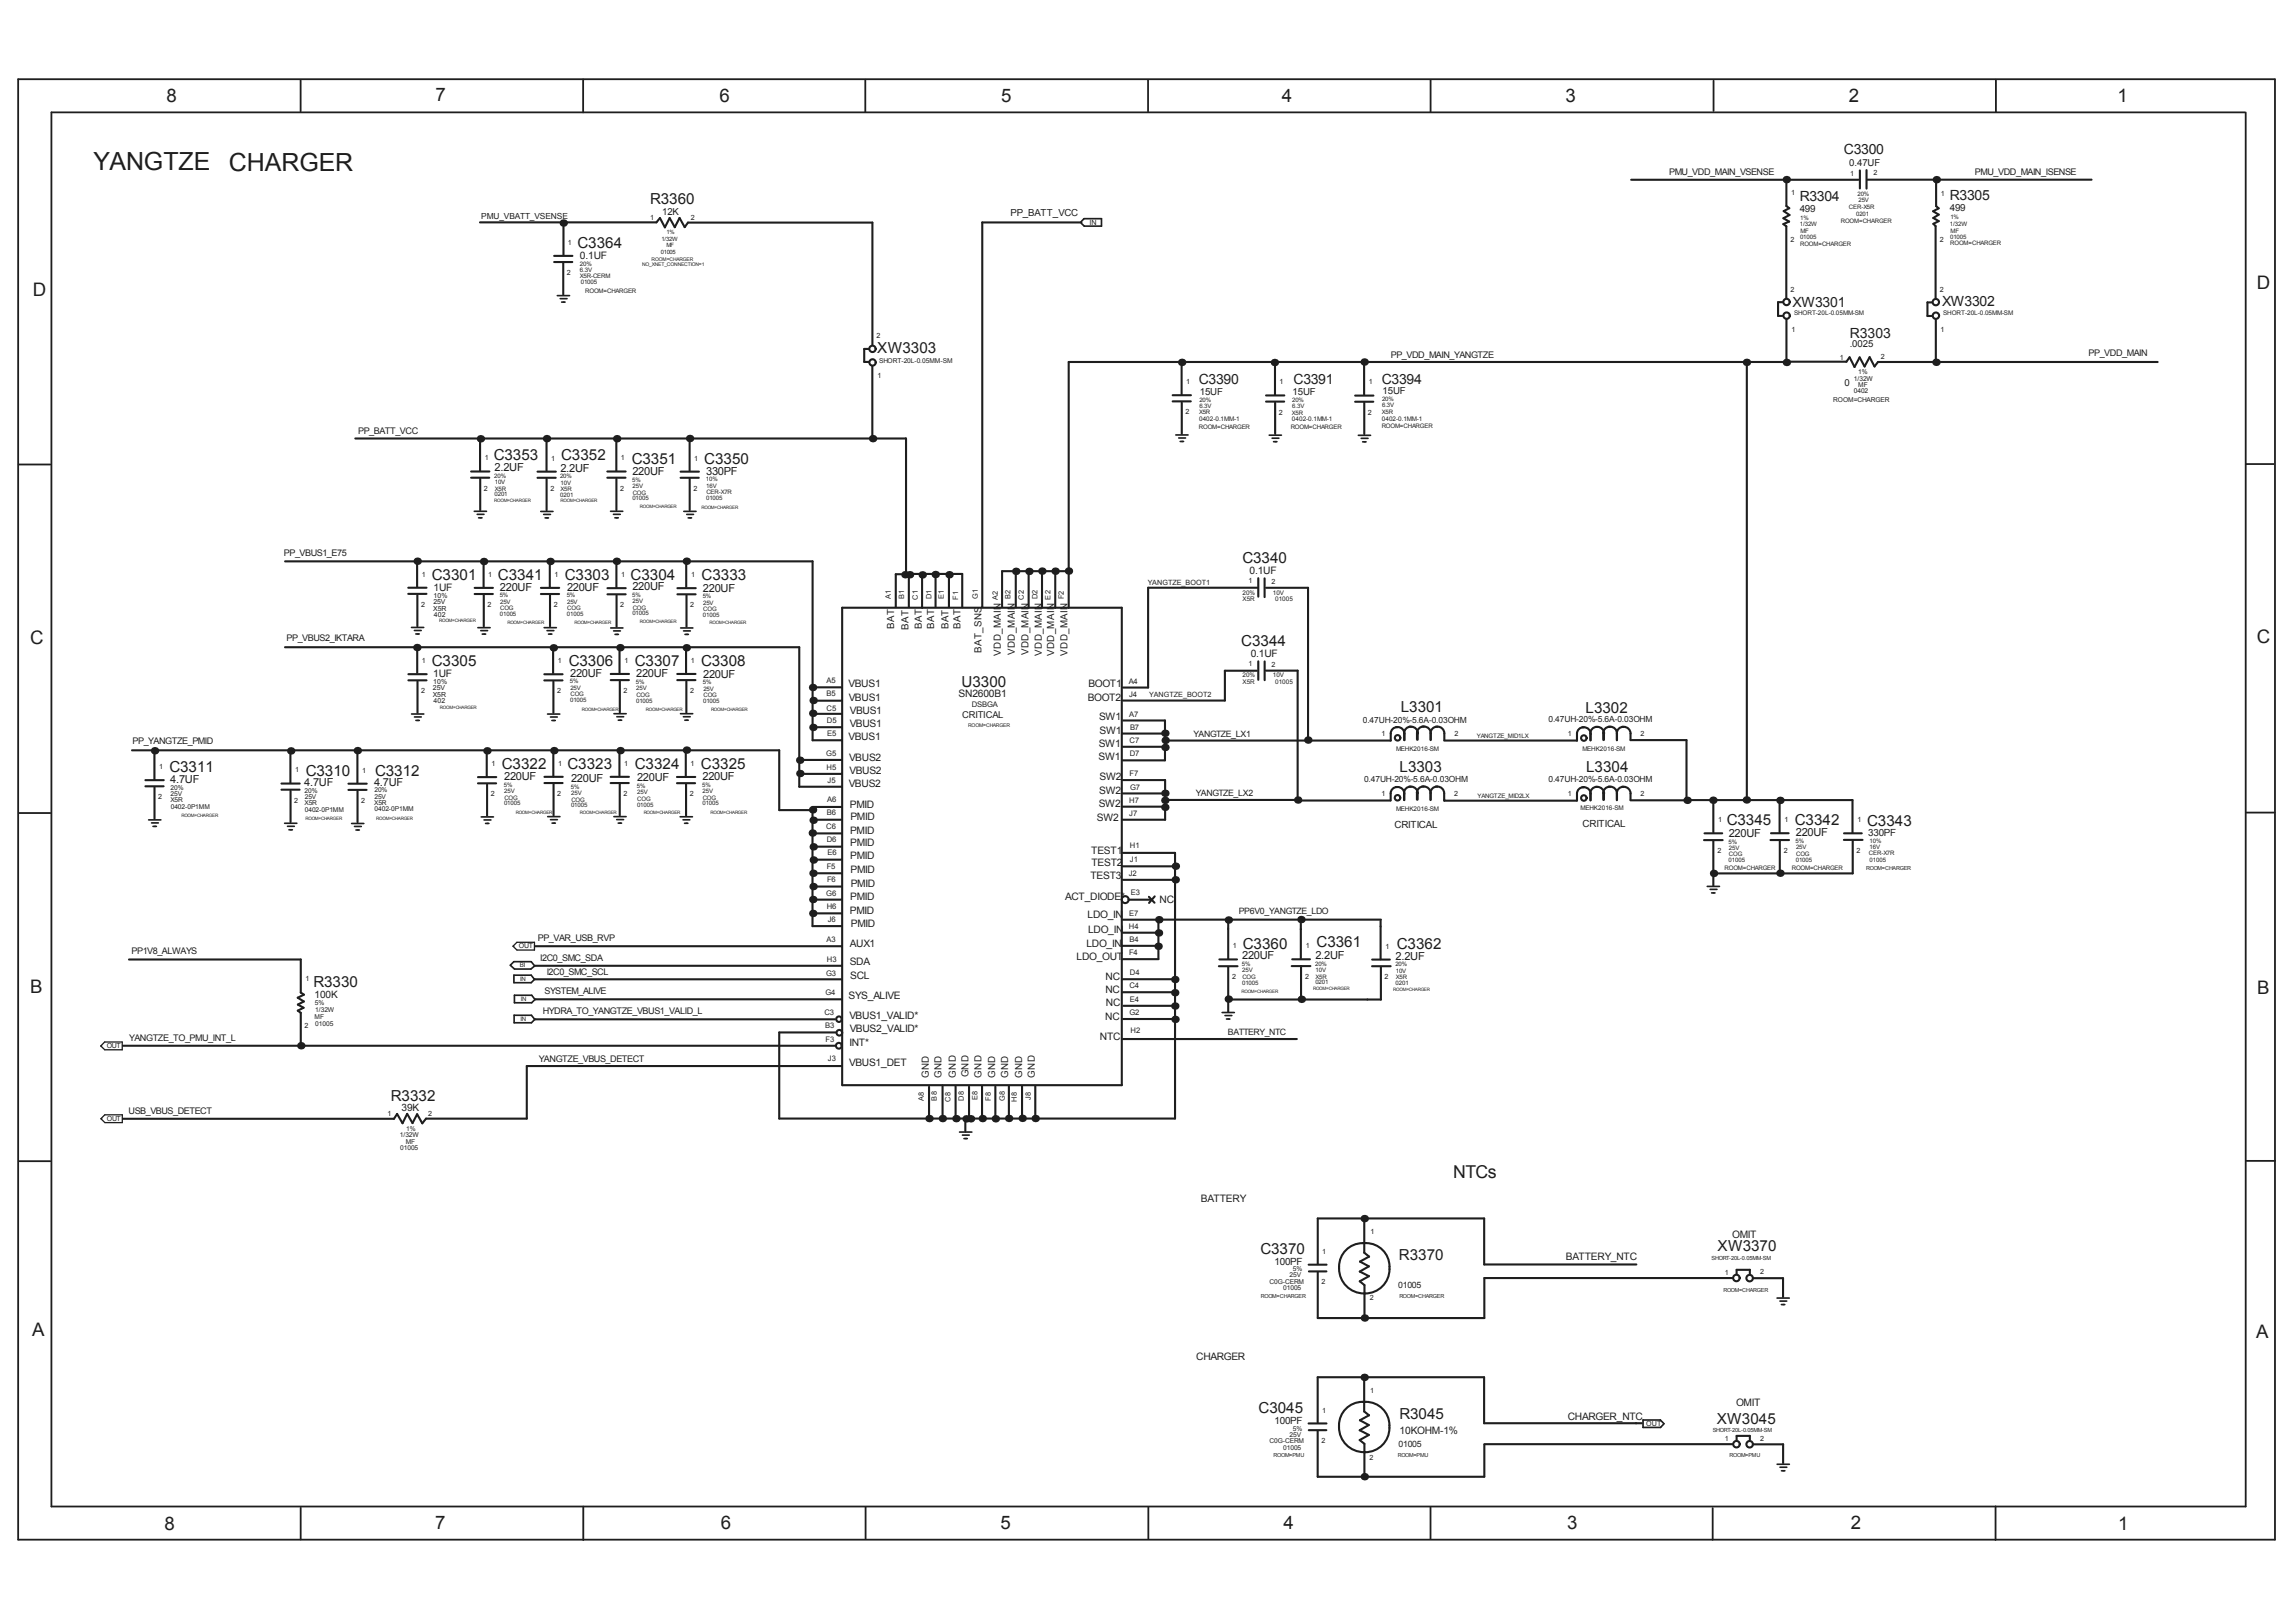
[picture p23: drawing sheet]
<svg xmlns="http://www.w3.org/2000/svg" width="297mm" height="210mm" viewBox="0 0 297 210" stroke-linecap="round" stroke-linejoin="round" font-family="sans-serif">
<defs><g id="words">
<g font-size="3.2" fill="#1e1e1e">
<text x="12.1" y="22">YANGTZE</text>
<text x="29.6" y="22.1">CHARGER</text>
</g>
<g font-size="2.4" fill="#1e1e1e">
<text x="21.6" y="13.3">8</text>
<text x="56.3" y="13.1">7</text>
<text x="93.1" y="13.3">6</text>
<text x="129.5" y="13.2">5</text>
<text x="165.8" y="13.3">4</text>
<text x="202.5" y="13.2">3</text>
<text x="239.2" y="13.1">2</text>
<text x="273.9" y="13.2">1</text>
<text x="4.2" y="38.3">D</text>
<text x="292" y="37.4">D</text>
<text x="3.9" y="83.4">C</text>
<text x="292" y="83.3">C</text>
<text x="3.9" y="128.4">B</text>
<text x="292" y="128.6">B</text>
<text x="4.2" y="172.9">A</text>
<text x="291.9" y="173.1">A</text>
<text x="21.3" y="198">8</text>
<text x="56.3" y="197.9">7</text>
<text x="93.2" y="197.9">6</text>
<text x="129.4" y="197.9">5</text>
<text x="166.1" y="197.9">4</text>
<text x="202.7" y="197.9">3</text>
<text x="239.4" y="197.9">2</text>
<text x="274" y="198">1</text>
</g>
<text font-size="2.3" fill="#1e1e1e" x="188" y="152.4">NTCs</text>
<g font-size="2" fill="#1e1e1e">
<text x="84.1" y="26.4">R3360</text>
<text x="74.7" y="32.1">C3364</text>
<text x="113.5" y="45.7">XW3303</text>
<text x="63.9" y="59.6">C3353</text>
<text x="72.6" y="59.5">C3352</text>
<text x="81.7" y="60">C3351</text>
<text x="91.1" y="60">C3350</text>
<text x="55.9" y="75.1">C3301</text>
<text x="64.4" y="75.1">C3341</text>
<text x="73.1" y="75.1">C3303</text>
<text x="81.6" y="75">C3304</text>
<text x="90.8" y="75.1">C3333</text>
<text x="160.7" y="72.9">C3340</text>
<text x="160.6" y="83.7">C3344</text>
<text x="55.9" y="86.2">C3305</text>
<text x="73.6" y="86.2">C3306</text>
<text x="82.1" y="86.2">C3307</text>
<text x="90.7" y="86.2">C3308</text>
<text x="124.4" y="88.9">U3300</text>
<text x="181.2" y="92.2">L3301</text>
<text x="205.1" y="92.2">L3302</text>
<text x="21.9" y="100">C3311</text>
<text x="39.5" y="100.4">C3310</text>
<text x="48.5" y="100.4">C3312</text>
<text x="64.9" y="99.5">C3322</text>
<text x="73.4" y="99.5">C3323</text>
<text x="82.1" y="99.5">C3324</text>
<text x="90.7" y="99.5">C3325</text>
<text x="181.1" y="99.9">L3303</text>
<text x="205.2" y="99.9">L3304</text>
<text x="223.4" y="106.8">C3345</text>
<text x="232.2" y="106.7">C3342</text>
<text x="241.6" y="106.8">C3343</text>
<text x="160.8" y="122.8">C3360</text>
<text x="170.3" y="122.6">C3361</text>
<text x="180.7" y="122.8">C3362</text>
<text x="40.5" y="127.8">R3330</text>
<text x="50.6" y="142.4">R3332</text>
<text x="222.2" y="161.9">XW3370</text>
<text x="163.1" y="162.2">C3370</text>
<text x="181" y="163.1">R3370</text>
<text x="162.8" y="182.9">C3045</text>
<text x="181" y="183.7">R3045</text>
<text x="222.1" y="184.2">XW3045</text>
</g>
<g font-size="1.8" fill="#1e1e1e">
<text x="238.6" y="20">C3300</text>
<text x="232.8" y="26">R3304</text>
<text x="252.2" y="25.9">R3305</text>
<text x="231.9" y="39.7">XW3301</text>
<text x="251.2" y="39.6">XW3302</text>
<text x="239.3" y="43.7">R3303</text>
<text x="155.1" y="49.7">C3390</text>
<text x="167.3" y="49.7">C3391</text>
<text x="178.8" y="49.7">C3394</text>
</g>
<g font-size="1.4" fill="#1e1e1e">
<text x="64" y="61">2.2UF</text>
<text x="72.5" y="61">2.2UF</text>
<text x="81.8" y="61.5">220UF</text>
<text x="91.4" y="61.4">330PF</text>
<text x="64.7" y="76.4">220UF</text>
<text x="73.4" y="76.5">220UF</text>
<text x="81.8" y="76.3">220UF</text>
<text x="90.9" y="76.6">220UF</text>
<text x="73.8" y="87.6">220UF</text>
<text x="82.3" y="87.7">220UF</text>
<text x="91" y="87.7">220UF</text>
<text x="22" y="101.4">4.7UF</text>
<text x="39.4" y="101.7">4.7UF</text>
<text x="48.4" y="101.7">4.7UF</text>
<text x="65.2" y="100.9">220UF</text>
<text x="73.9" y="101.2">220UF</text>
<text x="82.4" y="101.1">220UF</text>
<text x="90.9" y="100.9">220UF</text>
<text x="223.6" y="108.3">220UF</text>
<text x="232.3" y="108.2">220UF</text>
<text x="160.7" y="124.1">220UF</text>
<text x="170.2" y="124.1">2.2UF</text>
<text x="180.6" y="124.2">2.2UF</text>
</g>
<g font-size="1.3" fill="#1e1e1e">
<text x="130.7" y="28">PP_BATT_VCC</text>
<text x="232.8" y="27.4">499</text>
<text x="252.3" y="27.3">499</text>
<text x="75" y="33.5">0.1UF</text>
<text x="155.2" y="51.1">15UF</text>
<text x="167.2" y="51.1">15UF</text>
<text x="178.9" y="51">15UF</text>
<text x="56.1" y="76.4">1UF</text>
<text x="161.7" y="74.2">0.1UF</text>
<text x="115.7" y="81.4" transform="rotate(-90 115.7 81.4)">BAT</text>
<text x="117.6" y="81.5" transform="rotate(-90 117.6 81.5)">BAT</text>
<text x="119.2" y="81.4" transform="rotate(-90 119.2 81.4)">BAT</text>
<text x="120.9" y="81.4" transform="rotate(-90 120.9 81.4)">BAT</text>
<text x="122.7" y="81.4" transform="rotate(-90 122.7 81.4)">BAT</text>
<text x="124.3" y="81.3" transform="rotate(-90 124.3 81.3)">BAT</text>
<text x="56" y="87.6">1UF</text>
<text x="109.8" y="88.9">VBUS1</text>
<text x="127" y="84.5" transform="rotate(-90 127 84.5)">BAT_SNS</text>
<text x="129.5" y="84.8" transform="rotate(-90 129.5 84.8)">VDD_MAIN</text>
<text x="131.3" y="84.8" transform="rotate(-90 131.3 84.8)">VDD_MAIN</text>
<text x="133.1" y="84.8" transform="rotate(-90 133.1 84.8)">VDD_MAIN</text>
<text x="134.8" y="84.9" transform="rotate(-90 134.8 84.9)">VDD_MAIN</text>
<text x="136.4" y="84.9" transform="rotate(-90 136.4 84.9)">VDD_MAIN</text>
<text x="138.1" y="84.9" transform="rotate(-90 138.1 84.9)">VDD_MAIN</text>
<text x="140.8" y="88.8">BOOT1</text>
<text x="161.8" y="85">0.1UF</text>
<text x="109.8" y="95.8">VBUS1</text>
<text x="109.8" y="90.7">VBUS1</text>
<text x="109.9" y="94.1">VBUS1</text>
<text x="109.9" y="92.4">VBUS1</text>
<text x="124" y="90.2">SN2600B1</text>
<text x="140.7" y="90.7">BOOT2</text>
<text x="142.2" y="93.2">SW1</text>
<text x="142.2" y="94.9">SW1</text>
<text x="109.8" y="101.8">VBUS2</text>
<text x="109.9" y="98.5">VBUS2</text>
<text x="109.9" y="100.2">VBUS2</text>
<text x="142.1" y="98.3">SW1</text>
<text x="142.2" y="96.6">SW1</text>
<text x="142.2" y="101">SW2</text>
<text x="110" y="104.5">PMID</text>
<text x="110" y="108">PMID</text>
<text x="110" y="106.2">PMID</text>
<text x="141.9" y="106.2">SW2</text>
<text x="142.2" y="104.4">SW2</text>
<text x="142.2" y="102.8">SW2</text>
<text x="180.4" y="107.1">CRITICAL</text>
<text x="204.7" y="107">CRITICAL</text>
<text x="110" y="109.5">PMID</text>
<text x="110" y="111.2">PMID</text>
<text x="110" y="113">PMID</text>
<text x="141.1" y="113.8">TEST3</text>
<text x="141.2" y="110.5">TEST1</text>
<text x="141.2" y="112.1">TEST2</text>
<text x="241.7" y="108.2">330PF</text>
<text x="110" y="118.2">PMID</text>
<text x="110" y="116.5">PMID</text>
<text x="110.1" y="114.7">PMID</text>
<text x="110.1" y="119.9">PMID</text>
<text x="137.8" y="116.5">ACT_DIODE*</text>
<text x="140.7" y="118.8">LDO_IN</text>
<text x="150" y="116.8">NC</text>
<text x="109.9" y="124.9">SDA</text>
<text x="110" y="122.5">AUX1</text>
<text x="139.3" y="124.2">LDO_OUT</text>
<text x="140.5" y="122.5">LDO_IN</text>
<text x="140.8" y="120.7">LDO_IN</text>
<text x="40.7" y="129.1">100K</text>
<text x="109.8" y="129.3">SYS_ALIVE</text>
<text x="109.9" y="131.9">VBUS1_VALID*</text>
<text x="110" y="126.7">SCL</text>
<text x="143" y="128.5">NC</text>
<text x="143" y="126.8">NC</text>
<text x="143.1" y="130.2">NC</text>
<text x="109.9" y="137.9">VBUS1_DET</text>
<text x="109.9" y="135.3">INT*</text>
<text x="109.9" y="133.6">VBUS2_VALID*</text>
<text x="142.3" y="134.6">NTC</text>
<text x="143" y="132">NC</text>
<text x="51.9" y="143.8">39K</text>
<text x="120.2" y="139.5" transform="rotate(-90 120.2 139.5)">GND</text>
<text x="121.8" y="139.5" transform="rotate(-90 121.8 139.5)">GND</text>
<text x="123.7" y="139.4" transform="rotate(-90 123.7 139.4)">GND</text>
<text x="125.3" y="139.4" transform="rotate(-90 125.3 139.4)">GND</text>
<text x="127" y="139.5" transform="rotate(-90 127 139.5)">GND</text>
<text x="128.8" y="139.5" transform="rotate(-90 128.8 139.5)">GND</text>
<text x="130.4" y="139.5" transform="rotate(-90 130.4 139.5)">GND</text>
<text x="132.2" y="139.5" transform="rotate(-90 132.2 139.5)">GND</text>
<text x="133.9" y="139.5" transform="rotate(-90 133.9 139.5)">GND</text>
<text x="155.4" y="155.5">BATTERY</text>
<text x="224.1" y="160.2">OMIT</text>
<text x="164.9" y="163.6">100PF</text>
<text x="202.6" y="163.1">BATTERY_NTC</text>
<text x="154.8" y="176">CHARGER</text>
<text x="164.9" y="184.2">100PF</text>
<text x="181.1" y="185.6">10KOHM-1%</text>
<text x="202.8" y="183.8">CHARGER_NTC</text>
<text x="224.6" y="182">OMIT</text>
</g>
<g font-size="1.2" fill="#1e1e1e">
<text x="215.9" y="22.7">PMU_VDD_MAIN_VSENSE</text>
<text x="239.3" y="21.5">0.47UF</text>
<text x="255.5" y="22.7">PMU_VDD_MAIN_ISENSE</text>
<text x="85.7" y="27.8">12K</text>
<text x="179.9" y="46.3">PP_VDD_MAIN_YANGTZE</text>
<text x="239.3" y="44.9">.0025</text>
<text x="270.2" y="46.1">PP_VDD_MAIN</text>
<text x="238.6" y="50">0</text>
<text x="46.3" y="56.2">PP_BATT_VCC</text>
<text x="36.7" y="71.9">PP_VBUS1_E75</text>
<text x="37.1" y="83">PP_VBUS2_IKTARA</text>
<text x="124.5" y="92.9">CRITICAL</text>
<text x="17.2" y="96.2">PP_YANGTZE_PMID</text>
<text x="17" y="123.5">PP1V8_ALWAYS</text>
<text x="69.6" y="121.8">PP_VAR_USB_RVP</text>
<text x="69.9" y="124.4">I2C0_SMC_SDA</text>
<text x="70.2" y="131.3">HYDRA_TO_YANGTZE_VBUS1_VALID_L</text>
<text x="70.4" y="128.6">SYSTEM_ALIVE</text>
<text x="70.7" y="126.2">I2C0_SMC_SCL</text>
<text x="16.7" y="134.7">YANGTZE_TO_PMU_INT_L</text>
<text x="69.7" y="137.5">YANGTZE_VBUS_DETECT</text>
<text x="16.6" y="144.2">USB_VBUS_DETECT</text>
</g>
<g font-size="1.1" fill="#1e1e1e">
<text x="62.2" y="28.3">PMU_VBATT_VSENSE</text>
<text x="154.4" y="95.4">YANGTZE_LX1</text>
<text x="176.3" y="93.5">0.47UH-20%-5.6A-0.03OHM</text>
<text x="200.3" y="93.5">0.47UH-20%-5.6A-0.03OHM</text>
<text x="176.5" y="101.2">0.47UH-20%-5.6A-0.03OHM</text>
<text x="200.3" y="101.2">0.47UH-20%-5.6A-0.03OHM</text>
<text x="154.7" y="103">YANGTZE_LX2</text>
<text x="160.3" y="118.3">PP6V0_YANGTZE_LDO</text>
<text x="158.8" y="134">BATTERY_NTC</text>
<text x="180.9" y="166.7">01005</text>
<text x="180.9" y="187.3">01005</text>
</g>
<g font-size="1" fill="#1e1e1e">
<text x="115.2" y="77.6" transform="rotate(-90 115.2 77.6)">A1</text>
<text x="117" y="77.5" transform="rotate(-90 117 77.5)">B1</text>
<text x="118.7" y="77.6" transform="rotate(-90 118.7 77.6)">C1</text>
<text x="120.5" y="77.5" transform="rotate(-90 120.5 77.5)">D1</text>
<text x="122.1" y="77.5" transform="rotate(-90 122.1 77.5)">E1</text>
<text x="123.9" y="77.6" transform="rotate(-90 123.9 77.6)">F1</text>
<text x="126.5" y="77.5" transform="rotate(-90 126.5 77.5)">G1</text>
<text x="129.1" y="77.6" transform="rotate(-90 129.1 77.6)">A2</text>
<text x="130.7" y="77.6" transform="rotate(-90 130.7 77.6)">B2</text>
<text x="132.5" y="77.6" transform="rotate(-90 132.5 77.6)">C2</text>
<text x="134.2" y="77.5" transform="rotate(-90 134.2 77.5)">D2</text>
<text x="135.9" y="77.6" transform="rotate(-90 135.9 77.6)">E2</text>
<text x="137.6" y="77.6" transform="rotate(-90 137.6 77.6)">F2</text>
<text x="106.9" y="88.4">A5</text>
<text x="146" y="88.5">A4</text>
<text x="106.9" y="90.1">B5</text>
<text x="106.9" y="92">C5</text>
<text x="107" y="93.5">D5</text>
<text x="107" y="95.2">E5</text>
<text x="125.7" y="91.5">DSBGA</text>
<text x="146.1" y="90.2">J4</text>
<text x="146.1" y="92.8">A7</text>
<text x="146.2" y="94.5">B7</text>
<text x="106.9" y="97.8">G5</text>
<text x="106.9" y="99.6">H5</text>
<text x="107.1" y="101.3">J5</text>
<text x="146.1" y="100.5">F7</text>
<text x="146.1" y="96.2">C7</text>
<text x="146.1" y="97.8">D7</text>
<text x="106.9" y="107.2">C6</text>
<text x="107" y="105.5">B6</text>
<text x="107" y="103.7">A6</text>
<text x="146.1" y="103.9">H7</text>
<text x="146.1" y="105.6">J7</text>
<text x="146.2" y="102.2">G7</text>
<text x="107" y="109">D6</text>
<text x="107" y="112.4">F5</text>
<text x="107.1" y="110.7">E6</text>
<text x="146" y="113.4">J2</text>
<text x="146.2" y="109.8">H1</text>
<text x="146.2" y="111.6">J1</text>
<text x="106.9" y="115.9">G6</text>
<text x="107" y="117.6">H6</text>
<text x="107" y="114.2">F6</text>
<text x="107.1" y="119.4">J6</text>
<text x="146.1" y="118.5">E7</text>
<text x="146.3" y="115.9">E3</text>
<text x="106.9" y="121.9">A3</text>
<text x="107" y="124.5">H3</text>
<text x="146.1" y="120.2">H4</text>
<text x="146.1" y="123.6">F4</text>
<text x="146.1" y="122">B4</text>
<text x="106.7" y="131.3">C3</text>
<text x="106.8" y="128.7">G4</text>
<text x="106.9" y="126.2">G3</text>
<text x="146.1" y="131.3">G2</text>
<text x="146.1" y="127.9">C4</text>
<text x="146.2" y="126.2">D4</text>
<text x="146.2" y="129.7">E4</text>
<text x="106.8" y="133.1">B3</text>
<text x="106.8" y="134.8">F3</text>
<text x="107.1" y="137.3">J3</text>
<text x="146.3" y="133.7">H2</text>
<text x="119.5" y="142.5" transform="rotate(-90 119.5 142.5)">A8</text>
<text x="121.2" y="142.4" transform="rotate(-90 121.2 142.4)">B8</text>
<text x="123" y="142.6" transform="rotate(-90 123 142.6)">C8</text>
<text x="124.7" y="142.5" transform="rotate(-90 124.7 142.5)">D8</text>
<text x="126.5" y="142.4" transform="rotate(-90 126.5 142.4)">E8</text>
<text x="128.2" y="142.4" transform="rotate(-90 128.2 142.4)">F8</text>
<text x="130" y="142.5" transform="rotate(-90 130 142.5)">G8</text>
<text x="131.5" y="142.6" transform="rotate(-90 131.5 142.6)">H8</text>
<text x="133.4" y="142.3" transform="rotate(-90 133.4 142.3)">J8</text>
</g>
<g font-size=".9" fill="#1e1e1e">
<text x="239.4" y="22.8">1</text>
<text x="242.4" y="22.7">2</text>
<text x="84.1" y="28.5">1</text>
<text x="89.4" y="28.5">2</text>
<text x="141" y="29.1">IN</text>
<text x="231.7" y="25.3">1</text>
<text x="251.1" y="25.3">1</text>
<text x="73.3" y="35.6">2</text>
<text x="73.4" y="31.7">1</text>
<text x="231.6" y="31.3">2</text>
<text x="251" y="31.3">2</text>
<text x="231.6" y="37.7">2</text>
<text x="250.9" y="37.7">2</text>
<text x="113.4" y="43.8">2</text>
<text x="113.7" y="46.9">SHORT-20L-0.05MM-SM</text>
<text x="231.8" y="42.9">1</text>
<text x="238" y="46.5">1</text>
<text x="243.3" y="46.5">2</text>
<text x="251.1" y="42.9">1</text>
<text x="113.5" y="49">1</text>
<text x="153.4" y="53.6">2</text>
<text x="153.5" y="49.7">1</text>
<text x="165.4" y="53.6">2</text>
<text x="165.5" y="49.7">1</text>
<text x="177" y="53.7">2</text>
<text x="177.1" y="49.8">1</text>
<text x="237.2" y="52">ROOM=CHARGER</text>
<text x="239.8" y="50.9">0402</text>
<text x="239.8" y="49.2">1/32W</text>
<text x="240.4" y="50.1">MF</text>
<text x="240.4" y="48.4">1%</text>
<text x="62.7" y="59.6">1</text>
<text x="71.3" y="59.6">1</text>
<text x="80.3" y="59.6">1</text>
<text x="89.8" y="59.6">1</text>
<text x="62.6" y="63.5">2</text>
<text x="71.2" y="63.5">2</text>
<text x="80.2" y="63.5">2</text>
<text x="89.7" y="63.5">2</text>
<text x="54.6" y="74.6">1</text>
<text x="56.1" y="77.3">10%</text>
<text x="63.2" y="74.6">1</text>
<text x="71.7" y="74.6">1</text>
<text x="80.4" y="74.7">1</text>
<text x="89.4" y="74.7">1</text>
<text x="148.5" y="75.7">YANGTZE_BOOT1</text>
<text x="161.5" y="75.5">1</text>
<text x="164.5" y="75.5">2</text>
<text x="54.5" y="78.5">2</text>
<text x="56" y="79">X5R</text>
<text x="56.1" y="78.2">25V</text>
<text x="56.1" y="79.8">402</text>
<text x="63.1" y="78.5">2</text>
<text x="71.6" y="78.5">2</text>
<text x="80.3" y="78.6">2</text>
<text x="89.3" y="78.6">2</text>
<text x="54.5" y="89.7">2</text>
<text x="54.6" y="85.8">1</text>
<text x="56" y="89.3">25V</text>
<text x="56" y="88.5">10%</text>
<text x="72.1" y="89.7">2</text>
<text x="72.2" y="85.8">1</text>
<text x="80.7" y="89.7">2</text>
<text x="80.8" y="85.8">1</text>
<text x="89.3" y="89.7">2</text>
<text x="89.4" y="85.8">1</text>
<text x="161.5" y="86.2">1</text>
<text x="164.5" y="86.3">2</text>
<text x="56" y="90.2">X5R</text>
<text x="56.1" y="91">402</text>
<text x="148.7" y="90.2">YANGTZE_BOOT2</text>
<text x="178.7" y="95.3">1</text>
<text x="188.2" y="95.2">2</text>
<text x="202.8" y="95.3">1</text>
<text x="212.3" y="95.3">2</text>
<text x="20.6" y="99.5">1</text>
<text x="38.2" y="100">1</text>
<text x="46.8" y="100">1</text>
<text x="63.6" y="99.1">1</text>
<text x="72.2" y="99.1">1</text>
<text x="80.8" y="99.1">1</text>
<text x="89.3" y="99.1">1</text>
<text x="20.5" y="103.4">2</text>
<text x="22" y="103.8">X5R</text>
<text x="22.1" y="102.2">20%</text>
<text x="22.1" y="103">25V</text>
<text x="22.1" y="104.7">0402-0P1MM</text>
<text x="38.1" y="103.9">2</text>
<text x="39.4" y="104.2">X5R</text>
<text x="39.4" y="102.6">20%</text>
<text x="39.4" y="103.4">25V</text>
<text x="39.4" y="105.1">0402-0P1MM</text>
<text x="46.7" y="103.9">2</text>
<text x="48.4" y="104.1">X5R</text>
<text x="48.4" y="102.5">20%</text>
<text x="48.4" y="103.3">25V</text>
<text x="48.5" y="105">0402-0P1MM</text>
<text x="63.5" y="103">2</text>
<text x="72.1" y="103">2</text>
<text x="80.7" y="103">2</text>
<text x="89.2" y="103">2</text>
<text x="178.7" y="103">1</text>
<text x="188.1" y="103">2</text>
<text x="202.8" y="103.1">1</text>
<text x="212.3" y="103">2</text>
<text x="222.3" y="106.4">1</text>
<text x="230.9" y="106.4">1</text>
<text x="240.3" y="106.4">1</text>
<text x="222.2" y="110.3">2</text>
<text x="230.8" y="110.3">2</text>
<text x="240.2" y="110.4">2</text>
<text x="67.1" y="122.7">OUT</text>
<text x="159.5" y="122.7">1</text>
<text x="168.9" y="122.7">1</text>
<text x="179.2" y="122.8">1</text>
<text x="39.5" y="127">1</text>
<text x="40.7" y="131.8">MF</text>
<text x="40.7" y="130.1">5%</text>
<text x="40.8" y="131">1/32W</text>
<text x="159.4" y="126.7">2</text>
<text x="168.9" y="126.6">2</text>
<text x="179.1" y="126.7">2</text>
<text x="13.8" y="135.6">OUT</text>
<text x="39.4" y="133">2</text>
<text x="40.8" y="132.7">01005</text>
<text x="13.8" y="145">OUT</text>
<text x="50.1" y="144.4">1</text>
<text x="51.7" y="147.2">1/32W</text>
<text x="51.8" y="148.8">01005</text>
<text x="52.5" y="148">MF</text>
<text x="52.5" y="146.3">1%</text>
<text x="55.4" y="144.4">2</text>
<text x="177.3" y="159.7">1</text>
<text x="164.2" y="166.1">C0G-CERM</text>
<text x="166" y="167">01005</text>
<text x="166.8" y="165.2">25V</text>
<text x="167.3" y="164.4">5%</text>
<text x="171" y="166.2">2</text>
<text x="171.1" y="162.3">1</text>
<text x="223.2" y="164.9">1</text>
<text x="227.7" y="164.9">2</text>
<text x="177.2" y="168.3">2</text>
<text x="166.8" y="185.9">25V</text>
<text x="167.3" y="185.1">5%</text>
<text x="171.1" y="182.8">1</text>
<text x="177.3" y="180.3">1</text>
<text x="213" y="184.6">OUT</text>
<text x="164.2" y="186.8">C0G-CERM</text>
<text x="166" y="187.7">01005</text>
<text x="171" y="186.7">2</text>
<text x="177.2" y="188.9">2</text>
<text x="223.2" y="186.4">1</text>
<text x="227.7" y="186.4">2</text>
</g>
<g font-size=".8" fill="#1e1e1e">
<text x="232.8" y="29.3">1/32W</text>
<text x="232.9" y="28.4">1%</text>
<text x="238.1" y="28.8">ROOM=CHARGER</text>
<text x="239.2" y="27">CER-X5R</text>
<text x="240.1" y="27.9">0201</text>
<text x="240.3" y="25.4">20%</text>
<text x="240.4" y="26.2">25V</text>
<text x="252.3" y="29.2">1/32W</text>
<text x="252.3" y="28.3">1%</text>
<text x="75" y="35.2">6.3V</text>
<text x="75" y="34.4">20%</text>
<text x="75" y="36">X5R-CERM</text>
<text x="85.5" y="32.9">01005</text>
<text x="85.6" y="31.1">1/32W</text>
<text x="86.2" y="32">MF</text>
<text x="86.2" y="30.2">1%</text>
<text x="232.9" y="31">01005</text>
<text x="232.9" y="31.9">ROOM=CHARGER</text>
<text x="232.9" y="30.2">MF</text>
<text x="252.3" y="30.9">01005</text>
<text x="252.3" y="31.8">ROOM=CHARGER</text>
<text x="252.3" y="30.1">MF</text>
<text x="75.1" y="36.8">01005</text>
<text x="75.7" y="37.9">ROOM=CHARGER</text>
<text x="232.1" y="40.8">SHORT-20L-0.05MM-SM</text>
<text x="251.4" y="40.7">SHORT-20L-0.05MM-SM</text>
<text x="155.1" y="53.6">X5R</text>
<text x="155.2" y="52">20%</text>
<text x="155.2" y="52.7">6.3V</text>
<text x="167.1" y="53.6">X5R</text>
<text x="167.2" y="52">20%</text>
<text x="167.2" y="52.8">6.3V</text>
<text x="178.8" y="53.6">X5R</text>
<text x="178.8" y="51.9">20%</text>
<text x="178.8" y="52.7">6.3V</text>
<text x="155.1" y="55.5">ROOM=CHARGER</text>
<text x="155.1" y="54.5">0402-0.1MM-1</text>
<text x="167" y="55.5">ROOM=CHARGER</text>
<text x="167.1" y="54.5">0402-0.1MM-1</text>
<text x="178.8" y="55.4">ROOM=CHARGER</text>
<text x="178.8" y="54.4">0402-0.1MM-1</text>
<text x="64" y="61.8">20%</text>
<text x="64" y="64.2">0201</text>
<text x="64" y="62.7">10V</text>
<text x="64" y="63.5">X5R</text>
<text x="72.5" y="61.9">20%</text>
<text x="72.5" y="64.3">0201</text>
<text x="72.5" y="62.7">10V</text>
<text x="72.5" y="63.6">X5R</text>
<text x="81.8" y="62.3">5%</text>
<text x="81.8" y="64.8">01005</text>
<text x="81.8" y="63.2">25V</text>
<text x="81.9" y="64">COG</text>
<text x="91.3" y="62.3">10%</text>
<text x="91.4" y="64.7">01005</text>
<text x="91.4" y="63.1">16V</text>
<text x="91.4" y="64">CER-X7R</text>
<text x="64.6" y="77.3">5%</text>
<text x="73.3" y="77.3">5%</text>
<text x="81.8" y="77.2">5%</text>
<text x="90.9" y="77.5">5%</text>
<text x="160.7" y="77.8">X5R</text>
<text x="160.7" y="77">20%</text>
<text x="164.7" y="76.9">10V</text>
<text x="165" y="77.8">01005</text>
<text x="64.7" y="79.7">01005</text>
<text x="64.7" y="78.1">25V</text>
<text x="64.7" y="79">COG</text>
<text x="73.3" y="79.7">01005</text>
<text x="73.4" y="78.2">25V</text>
<text x="73.4" y="79">COG</text>
<text x="81.8" y="79.6">01005</text>
<text x="81.8" y="78">25V</text>
<text x="81.9" y="78.9">COG</text>
<text x="90.9" y="79.9">01005</text>
<text x="91" y="78.3">25V</text>
<text x="91" y="79.1">COG</text>
<text x="73.7" y="88.4">5%</text>
<text x="73.8" y="89.3">25V</text>
<text x="82.3" y="88.5">5%</text>
<text x="82.3" y="89.3">25V</text>
<text x="90.9" y="88.5">5%</text>
<text x="91" y="89.4">25V</text>
<text x="160.7" y="88.5">X5R</text>
<text x="160.7" y="87.6">20%</text>
<text x="164.7" y="87.6">10V</text>
<text x="165" y="88.5">01005</text>
<text x="73.8" y="90.9">01005</text>
<text x="73.8" y="90.1">COG</text>
<text x="82.3" y="90.9">01005</text>
<text x="82.3" y="90.2">COG</text>
<text x="91" y="91">01005</text>
<text x="91" y="90.2">COG</text>
<text x="191.1" y="95.5">YANGTZE_MID1LX</text>
<text x="65.2" y="101.8">5%</text>
<text x="82.4" y="102">5%</text>
<text x="90.8" y="101.8">5%</text>
<text x="180.6" y="97.2">MEHK2016-SM</text>
<text x="204.7" y="97.1">MEHK2016-SM</text>
<text x="65.2" y="104.2">01005</text>
<text x="65.2" y="102.6">25V</text>
<text x="65.3" y="103.5">COG</text>
<text x="73.9" y="102.1">5%</text>
<text x="73.9" y="104.5">01005</text>
<text x="73.9" y="102.9">25V</text>
<text x="73.9" y="103.7">COG</text>
<text x="82.4" y="104.4">01005</text>
<text x="82.4" y="102.8">25V</text>
<text x="82.5" y="103.6">COG</text>
<text x="90.9" y="104.2">01005</text>
<text x="90.9" y="102.6">25V</text>
<text x="90.9" y="103.5">COG</text>
<text x="180.6" y="104.9">MEHK2016-SM</text>
<text x="191.2" y="103.3">YANGTZE_MID2LX</text>
<text x="204.5" y="104.8">MEHK2016-SM</text>
<text x="223.1" y="112.6">ROOM=CHARGER</text>
<text x="223.6" y="109.2">5%</text>
<text x="223.6" y="111.6">01005</text>
<text x="223.7" y="110">25V</text>
<text x="223.7" y="110.8">COG</text>
<text x="231.8" y="112.6">ROOM=CHARGER</text>
<text x="232.3" y="109.1">5%</text>
<text x="232.3" y="111.5">01005</text>
<text x="232.4" y="109.9">25V</text>
<text x="232.4" y="110.7">COG</text>
<text x="241.8" y="110.7">CER-X7R</text>
<text x="241.9" y="109.1">10%</text>
<text x="241.9" y="109.9">16V</text>
<text x="241.9" y="111.6">01005</text>
<text x="67.2" y="125.2">BI</text>
<text x="160.7" y="125">5%</text>
<text x="160.7" y="125.8">25V</text>
<text x="170.1" y="125">20%</text>
<text x="170.2" y="125.8">10V</text>
<text x="180.5" y="125">20%</text>
<text x="180.6" y="125.9">10V</text>
<text x="67.3" y="126.9">IN</text>
<text x="67.4" y="129.5">IN</text>
<text x="160.7" y="127.4">01005</text>
<text x="160.7" y="126.7">COG</text>
<text x="170.2" y="127.4">0201</text>
<text x="170.2" y="126.6">X5R</text>
<text x="180.5" y="127.5">0201</text>
<text x="180.6" y="126.7">X5R</text>
<text x="67.3" y="132.1">IN</text>
</g>
<g font-size=".7" fill="#1e1e1e">
<text x="125.3" y="94.1">ROOM=CHARGER</text>
<text x="241.4" y="112.6">ROOM=CHARGER</text>
<text x="163.1" y="168">ROOM=CHARGER</text>
<text x="221.4" y="163">SHORT-20L-0.05MM-SM</text>
<text x="223" y="167.2">ROOM=CHARGER</text>
<text x="181" y="168">ROOM=CHARGER</text>
<text x="221.6" y="185.3">SHORT-20L-0.05MM-SM</text>
<text x="164.8" y="188.6">ROOM=PMU</text>
<text x="180.8" y="188.6">ROOM=PMU</text>
<text x="223.8" y="188.6">ROOM=PMU</text>
</g>
<g font-size=".6" fill="#1e1e1e">
<text x="83.1" y="34.5">NO_XNET_CONNECTION=1</text>
<text x="84.3" y="33.7">ROOM=CHARGER</text>
<text x="63.9" y="65">ROOM=CHARGER</text>
<text x="72.5" y="64.9">ROOM=CHARGER</text>
<text x="82.8" y="65.8">ROOM=CHARGER</text>
<text x="90.8" y="65.8">ROOM=CHARGER</text>
<text x="56.8" y="80.5">ROOM=CHARGER</text>
<text x="65.6" y="80.8">ROOM=CHARGER</text>
<text x="74.3" y="80.8">ROOM=CHARGER</text>
<text x="82.8" y="80.7">ROOM=CHARGER</text>
<text x="91.8" y="80.7">ROOM=CHARGER</text>
<text x="56.9" y="91.7">ROOM=CHARGER</text>
<text x="75.3" y="92">ROOM=CHARGER</text>
<text x="83.6" y="92">ROOM=CHARGER</text>
<text x="92" y="92">ROOM=CHARGER</text>
<text x="23.5" y="105.7">ROOM=CHARGER</text>
<text x="39.5" y="106.1">ROOM=CHARGER</text>
<text x="48.7" y="106.1">ROOM=CHARGER</text>
<text x="66.7" y="105.3">ROOM=CHARGER</text>
<text x="75" y="105.3">ROOM=CHARGER</text>
<text x="83.3" y="105.3">ROOM=CHARGER</text>
<text x="91.9" y="105.3">ROOM=CHARGER</text>
<text x="160.6" y="128.5">ROOM=CHARGER</text>
<text x="169.9" y="128.1">ROOM=CHARGER</text>
<text x="180.2" y="128.2">ROOM=CHARGER</text>
</g>
</g></defs>
<g fill="none" stroke="#1e1e1e" stroke-width=".22">
<path d="M72.1 38.3h1.6M72.5 38.6h.9M72.7 39.1h.4M139.8 28.7l.4-.4h2.3v1h-2.2l-.5-.5M152.1 56.3h1.6M152.5 56.7h.9M152.7 57.1h.4M164.2 56.3h1.6M164.6 56.7h.9M164.8 57.2h.4M175.7 56.3h1.6M176.1 56.7h.9"/>
<path d="M176.3 57.2h.4M61.4 66.2h1.5M61.7 66.6h.9M61.9 67h.5M70 66.2h1.5M70.3 66.6h.9M70.5 67h.5M79 66.2h1.6M79.4 66.6h.8M79.6 67h.4M88.5 66.2h1.5M88.8 66.6h.9"/>
<path d="M89 67h.5M53.2 81.2h1.6M53.2 92.4h1.6M53.6 81.6h.9M53.6 92.8h.9M53.8 82h.4M53.8 93.2h.4M61.8 81.2h1.6M62.2 81.6h.9M62.4 82.1h.4M70.4 81.2h1.6M70.8 81.6h.9"/>
<path d="M70.8 92.4h1.6M71 82.1h.4M71.2 92.8h.9M71.4 93.2h.4M79 81.3h1.6M79.4 81.6h.9M79.4 92.4h1.6M79.6 82.1h.4M79.8 92.8h.9M80 93.2h.4M88 92.4h1.6M88.1 81.3h1.5"/>
<path d="M88.4 92.8h.9M88.4 81.6h.9M88.6 93.2h.4M88.6 82.1h.5M19.2 106.1h1.6M19.6 106.5h.9M19.8 106.9h.4M36.8 106.5h1.6M37.2 106.9h.9M37.4 107.4h.4M45.5 106.6h1.6M45.9 107h.8"/>
<path d="M46 107.4h.5M62.3 105.7h1.5M62.6 106.1h.9M62.8 106.6h.4M70.9 105.7h1.5M71.2 106.1h.9M71.4 106.5h.4M79.4 105.7h1.6M79.8 106.1h.9M80 106.5h.4M88 105.7h1.6M88.4 106.1h.8"/>
<path d="M88.6 106.5h.4M220.9 114.7h1.6M221.2 115.1h.9M221.4 115.6h.5M66 124.9l.5-.4h2.2l.5 .5-.5 .4h-2.1l-.6-.5M66.6 128.8h2.2l.4 .5-.4 .5h-2.2zM69.1 126.7l-.4-.5h-2.2v1h2.2l.4-.5M69.2 131.9l-.4-.5h-2.3v1h2.3l.4-.5M158.1 131h1.6M158.5 131.4h.9M158.7 131.9h.4M124.1 146.5h1.6"/>
<path d="M124.5 146.9h.9M124.7 147.3h.4M229.9 168h1.6M230.3 168.4h.9M230.5 168.8h.4M215.2 184.2l-.4-.4h-2.2v.9h2.2l.5-.4M229.9 189.5h1.6M230.3 189.9h.9M230.5 190.3h.4"/>
</g>
<g fill="none" stroke="#1e1e1e" stroke-width=".27">
<path d="M62.1 28.8h22.8l.5-.6 .6 1.2 .6-1.2 .7 1.2 .6-1.2 .7 1.2 .4-.6h23.9v15.8M71.7 33.9h2.3M71.7 33.1h2.4M72.9 34.1v4M72.9 29.2v3.8M139.7 28.8h-12.6v49.8M211 23.3h29.4M230.6 39.1h-.6v1.8h.6M231.1 23.6v3.1l.4 .2-.7 .4 .7 .5-.8 .4 .8 .5-.8 .3 .4 .3v9.3M240.6 22.1v2.3M241.5 22v2.4M241.6 23.3h29"/>
<path d="M249.9 39.1h-.5v1.8h.5M250.5 23.5v3.2l.3 .3-.7 .3 .7 .5-.7 .4 .7 .4-.7 .4 .3 .3v9.3M46 56.7h71.2M62.1 57v3.9M70.7 57.1v3.8M79.7 57v3.9M89.2 57.1v3.8M112.4 45.2h-.6v1.6h.6M112.9 47.4v9.3M117.2 56.8v17.5h-1.3v4.2M151.7 51.9h2.4M151.7 51.1h2.4"/>
<path d="M152.9 47.2v3.8M152.9 52.1v4M163.8 52h2.3M163.8 51.2h2.4M164.9 47.2v3.9M165 52.1v4.1M175.3 52h2.4M175.3 51.2h2.4M176.5 47.2v3.9M176.5 52.1v4.1M226 47v56.2M230.7 46.8h-92.4v31.8"/>
<path d="M231.1 41.4v5.4h7.8l.4-.6 .6 1.3 .7-1.3 .6 1.2 .7-1.2 .6 1.2 .5-.6h36.1M250.4 41.4v5.3M36.9 72.6h68.2v23.2h3.8M52.8 76.1h2.4M52.8 76.9h2.4M54 73v3M54 77v4M60.9 61h2.4M60.9 61.8h2.4M61.4 76.9h2.4M61.4 76.1h2.4M62.1 62v4"/>
<path d="M62.6 73v2.9M62.6 77v4.1M69.5 61.8h2.4M69.5 61h2.4M70 76.9h2.3M70 76.1h2.3M70.7 62v4M71.1 73.1v2.9M71.2 77v4.1M78.6 61h2.3M78.6 61.8h2.3M78.6 76.9h2.3"/>
<path d="M78.6 76.1h2.4M79.7 62v4M79.7 72.9v3.1M79.8 77.1v4M87.6 76.9h2.4M87.6 76.1h2.4M88 61.8h2.4M88 61h2.4M88.8 72.9v3M88.8 77.1v4M89.2 62v4M117.2 74.3h7.3v4.3"/>
<path d="M117.6 74.4v4.1M119.3 74.5v4.2M121 74.4v4.2M122.8 74.4v4.2M127.1 78.6h.1M131.4 74v4.6M133.1 74v4.6M134.8 74v4.6M136.5 74v4.6M138.2 73.9h-8.6v4.6M162.7 76.1h-14.2v12.9h-3.2M162.8 74.8v2.4"/>
<path d="M163.6 74.8v2.5M163.8 76.1h5.4v19.5M17.1 97.1h83.7v7.7h4M20 97v3.8M36.9 83.8h66.5v18h5.5M37.6 97.4v3.9M46.2 97.4v3.9M52.8 88h2.4M52.8 87.2h2.4M54 84v3.1M54 88.2v4M63 97.3v3.2"/>
<path d="M70.4 88.1h2.4M70.4 87.3h2.4M71.6 84v3.1M71.6 97.4v3.1M71.6 88.2v4M79 88h2.4M79 87.2h2.4M80.1 97.3v3.1M80.1 84v3.1M80.2 88.2v4M87.6 88h2.4M87.6 87.2h2.4"/>
<path d="M88.7 97.3v3.1M88.8 84v3.1M88.8 88.2v4M103.7 98.3h5.2M105.2 92.4h3.6M105.2 88.9h3.7M105.2 90.7h3.7M105.2 94.1h3.7M145.1 94.9h5.4M145.3 96.6h5.4M145.3 93.2h5.4v5.2h-5.4M162.6 86.8h-4.1v3.9h-13.2"/>
<path d="M162.8 85.6v2.4M163.6 85.6v2.4M163.8 86.8h4.1v16.7h-16.9M180.6 94.1a.9 .9 0 0 1 1.1 .9v.8M180.7 94.1a.82 .82 0 0 0-.8 .8v.9h-28.8M182.3 94a.92 .92 0 0 1 1.1 .9M182.5 94a.82 .82 0 0 0-.8 .9v.9M184 94a.92 .92 0 0 1 1.1 .9v.8M184.2 94a.82 .82 0 0 0-.9 .8M185.8 94h.2M185.9 94a.82 .82 0 0 0-.8 .9v.9M186 94a.87 .87 0 0 1 .9 .9v.8"/>
<path d="M186.8 95.8h17.2M204.7 94.1a.92 .92 0 0 1 1.1 .9v.8M204.8 94.1a.82 .82 0 0 0-.8 .8v1M206.4 94.1h.3M206.6 94.1a.82 .82 0 0 0-.9 .8v.9M206.7 94.1a.87 .87 0 0 1 .8 .8M208.1 94.1a.9 .9 0 0 1 1.1 .8v.8M208.2 94.1a.82 .82 0 0 0-.8 .8M209.9 94.1a.92 .92 0 0 1 1.1 .8l-.1 .9h7.3v7.8h-7.3M210 94.1a.82 .82 0 0 0-.8 .8v.9M18.8 101h2.4M18.8 101.8h2.4"/>
<path d="M20 101.9v4M36.4 102.2h2.4M36.4 101.4h2.4M37.6 102.3v4.1M45.1 102.2h2.3M45.1 101.4h2.3M46.3 102.4v4M61.8 101.4h2.4M61.8 100.6h2.4M63 101.5v4.1M70.4 101.3h2.4M70.4 100.5h2.4"/>
<path d="M71.6 101.5v4M79 101.3h2.3M79 100.5h2.4M80.2 101.5v4M87.6 101.4h2.3M87.6 100.5h2.3M88.8 101.5v4M103.6 100.1h5.3M105.1 106.1h3.7M105.2 111.3h3.6M105.2 109.6h3.6M105.2 107.8h3.6"/>
<path d="M105.2 116.4h3.6M105.2 113h3.7M105.2 114.7h3.7M105.2 118.2h3.7M108.9 104.4h-3.8v15.5h3.8M145.2 104.4h5.1M145.2 119h4.7v5.1h-4.6M145.3 102.7h5.2M145.3 112.1h6.4M145.3 110.4h6.7v34.4h-51.2v-11.2h7.3M145.3 101h5.4v5.1h-5.4M145.3 113.9h6.5"/>
<path d="M146.1 116.4h2.8M148.6 116.1l.8 .7M149.4 116l-.7 .9M150.3 119h28.4M158.9 119.3v4.8M168.1 103.6h11.8M168.3 119v5M178.6 119.1v5M180.6 101.8a.92 .92 0 0 1 1.1 .9M180.7 101.8a.82 .82 0 0 0-.8 .9v.9M181.7 102.7v.8M182.3 101.8a.92 .92 0 0 1 1.1 .9"/>
<path d="M182.5 101.8a.82 .82 0 0 0-.9 .8v.9M184 101.8a.92 .92 0 0 1 1.1 .9v.8M184.1 101.8a.82 .82 0 0 0-.8 .8M185.8 101.8a.92 .92 0 0 1 1 .9v.9h17.2M185.9 101.8a.82 .82 0 0 0-.8 .8v.9M204.7 101.9a.92 .92 0 0 1 1.1 .8v.9M204.8 101.9a.82 .82 0 0 0-.8 .8v.9M206.4 101.8a.92 .92 0 0 1 1.1 .9M206.6 101.8a.82 .82 0 0 0-.9 .9v.9M208.1 101.8a.9 .9 0 0 1 1.1 .9v.8M208.2 101.8a.82 .82 0 0 0-.8 .8M209.9 101.8a.92 .92 0 0 1 1.1 .9l-.1 .8"/>
<path d="M210 101.8a.82 .82 0 0 0-.8 .8v1M218.7 103.5h21v4.3M220.5 108.7h2.4M220.5 107.8h2.3M221.7 103.9v3.8M221.7 108.8v5.8M229.1 108.7h2.4M229.1 107.8h2.3M230.2 103.9v3.8M230.3 108.8v3.9M238.5 108.7h2.5M238.6 107.8h2.3"/>
<path d="M239.7 108.8v4.2h-18M15.9 135.3h92.1M16.7 124.2h22.2v4.3l.4 .2-.8 .4 .8 .5-.8 .4 .8 .4-.8 .4 .4 .3v4.2M69.2 126.7h39.6M69.2 131.9h38.8M69.2 125h39.7M69.2 129.3h39.6M69.2 122.4h39.7M108.8 138h-40.6v6.8h-13.1l-.5 .6-.6-1.2-.6 1.1-.7-1.2-.6 1.3-.7-1.2-.4 .6h-35.1M145.2 122.4h4.4M145.2 120.7h4.4M145.3 126.7h6.6"/>
<path d="M145.3 128.4h6.6M145.3 134.5h22.5M145.3 131.9h6.5M145.3 130.2h6.6M157.7 125h2.4M157.8 124.2h2.2M158.9 125.2v5.7M158.9 129.3h19.7M167.1 125h2.4M167.2 124.1h2.3M168.3 125.1v3.9M177.5 125h2.4"/>
<path d="M177.5 124.2h2.3M178.6 125.2v4.2M109 140.4h36.1v-61.8h-36.1v61.8M120.2 140.6v3.8M121.9 140.5v4M123.6 140.6v3.9M124.9 145.1v1.3M125.4 140.6v4M127.1 140.6v3.9M128.8 140.6v4M130.5 140.6v4M132.2 140.5v4"/>
<path d="M133.9 140.5v4M176.5 157.9v4.2l.6 .5-1.2 .7 1.2 .6-1.2 .7 1.2 .5-1.2 .7 .6 .5v3.9M169.3 163.7h2.3M169.3 164.5h2.3M170.5 163.6v-5.9h21.5v5.9h19.7M170.5 164.6v6h21.5v-5.2h32.1M173.9 162a3.4 3.4 0 0 1 5.6 .6 3.3 3.3 0 0 1-2.9 4.8 3.3 3.3 0 0 1-3-1.8 3.3 3.3 0 0 1 .3-3.6zM176.5 178.4v4.3l.6 .5-1.2 .6 1.2 .6-1.2 .7 1.2 .6-1.2 .7 .6 .4v4M224.7 164.8v-.5h1.7v.5M226.9 165.4h3.8v2.4M169.3 184.2h2.3M169.3 185.1h2.3"/>
<path d="M170.5 184.1v-5.9h21.5v6h20.4M170.5 185.2v5.9h21.5v-4.2M176.5 187.9a3.3 3.3 0 0 1-3.2-2.8 3.3 3.3 0 0 1 2.3-3.6 3.2 3.2 0 0 1 4.2 3 3.2 3.2 0 0 1-3.3 3.4M192 186.9h32.1M224.7 186.3v-.5h1.7v.5M226.9 186.9h3.8v2.4"/>
<circle cx="231.1" cy="39.1" r=".41"/>
<circle cx="250.4" cy="39.1" r=".41"/>
<circle cx="112.9" cy="45.1" r=".41"/>
<circle cx="112.9" cy="46.9" r=".41"/>
<circle cx="231.1" cy="40.8" r=".41"/>
<circle cx="250.5" cy="40.9" r=".41"/>
<circle cx="180.8" cy="95.5" r=".36"/>
<circle cx="204.9" cy="95.5" r=".36"/>
<circle cx="145.6" cy="116.4" r=".45"/>
<circle cx="180.8" cy="103.2" r=".36"/>
<circle cx="204.9" cy="103.3" r=".36"/>
<circle cx="108.5" cy="135.3" r=".37"/>
<circle cx="108.5" cy="131.9" r=".36"/>
<circle cx="108.6" cy="133.6" r=".36"/>
<circle cx="224.6" cy="165.4" r=".42"/>
<circle cx="226.4" cy="165.4" r=".42"/>
<circle cx="224.7" cy="186.9" r=".42"/>
<circle cx="226.4" cy="186.9" r=".42"/>
</g>
<path d="M13.5 134.8h2.3v1.1h-2.2l-.6-.5zM66.9 122.9h2.2v-1h-2.2l-.5 .5 .5 .6M13.1 144.8l.5-.5h2.2v1h-2.2z" fill="none" stroke="#1e1e1e" stroke-width=".17"/>
<g fill="none" stroke="#1e1e1e" stroke-width=".23">
<path d="M2.3 10.3h292v188.9h-292zM38.9 10.4v4M75.4 10.3v4.2M111.9 10.3v4.2M148.5 10.3v4.1M185.1 10.3v4.2M221.7 10.4v4M258.2 10.3v4.2M290.4 14.5h-283.7v180.5h283.8v-180.4M2.4 60.1h4.2M290.5 60.1h3.7M2.4 105.2h4.1"/>
<path d="M290.5 105.2h3.8M2.5 150.3h4M290.6 150.2h3.7M38.9 195.1v4.1M75.5 195v4.3M112 195v4.2M148.6 195.1v4.1M185.1 195v4.1M221.6 195.2v4.1M258.2 194.9v4.4"/>
</g>
<path d="M183.4 94.8v.9M207.5 94.8v.9M183.4 102.5v1M207.5 102.6v.9" fill="none" stroke="#1e1e1e" stroke-width=".36"/>
<path d="M13.1 135.4h.1M66.4 122.5h.1M13.1 144.8h.1M2.4 199.2h.1" fill="none" stroke="#1e1e1e" stroke-width=".13"/>
<g fill="none" stroke="#1e1e1e" stroke-width=".19">
<path d="M72.9 39.1h.1M152.9 57.1h.1M165 57.2h.1M176.5 57.2h.1M62.1 67h.1M70.7 67h.1M79.8 67h.1M89.2 67h.1M54 82h.1M54 93.2h.1M62.6 82.1h.1M71.2 82.1h.1"/>
<path d="M71.6 93.2h.1M79.8 82.1h.1M80.2 93.2h.1M88.8 93.2h.1M88.8 82.1h.1M20 106.9h.1M37.6 107.4h.1M46.3 107.4h.1M63 106.6h.1M71.6 106.5h.1M80.2 106.5h.1M88.8 106.5h.1"/>
<path d="M221.6 115.6h.1M124.9 147.3h.1M230.7 168.8h.1M230.7 190.3h.1"/>
</g>
<path d="M69.1 126.7h.1M69.2 131.9h.1M69.2 129.3h.1" fill="none" stroke="#1e1e1e" stroke-width=".21"/>
<path d="M139.9 28.8h.1M66 124.9h.1M215.2 184.2h.1" fill="none" stroke="#1e1e1e" stroke-width=".14"/>
<g fill="#1e1e1e">
<circle cx="20" cy="97.2" r=".48"/>
<circle cx="63" cy="97.2" r=".48"/>
<circle cx="62.2" cy="56.8" r=".48"/>
<circle cx="71.7" cy="97.1" r=".48"/>
<circle cx="70.7" cy="56.8" r=".48"/>
<circle cx="80.2" cy="97.1" r=".48"/>
<circle cx="79.8" cy="56.8" r=".48"/>
<circle cx="88.8" cy="97.1" r=".48"/>
<circle cx="89.2" cy="56.7" r=".48"/>
<circle cx="105.2" cy="118.2" r=".48"/>
<circle cx="105.2" cy="116.4" r=".48"/>
<circle cx="105.2" cy="114.7" r=".48"/>
<circle cx="105.2" cy="113" r=".48"/>
<circle cx="105.2" cy="109.6" r=".48"/>
<circle cx="105.2" cy="106.1" r=".48"/>
<circle cx="105.2" cy="94.1" r=".48"/>
<circle cx="105.1" cy="92.3" r=".48"/>
<circle cx="105.1" cy="89" r=".48"/>
<circle cx="112.9" cy="56.8" r=".48"/>
<circle cx="117.1" cy="74.4" r=".48"/>
<circle cx="120.2" cy="144.8" r=".48"/>
<circle cx="119.3" cy="74.4" r=".48"/>
<circle cx="121.9" cy="144.8" r=".48"/>
<circle cx="122.8" cy="74.4" r=".48"/>
<circle cx="125.6" cy="144.8" r=".48"/>
<circle cx="125" cy="144.8" r=".48"/>
<circle cx="128.8" cy="144.8" r=".48"/>
<circle cx="132.2" cy="144.7" r=".48"/>
<circle cx="130.5" cy="144.7" r=".48"/>
<circle cx="131.4" cy="73.9" r=".48"/>
<circle cx="133.9" cy="144.7" r=".48"/>
<circle cx="134.8" cy="73.9" r=".48"/>
<circle cx="136.5" cy="73.9" r=".48"/>
<circle cx="138.2" cy="73.9" r=".48"/>
<circle cx="149.9" cy="120.7" r=".48"/>
<circle cx="149.8" cy="122.5" r=".48"/>
<circle cx="149.9" cy="119" r=".48"/>
<circle cx="152" cy="130.2" r=".48"/>
<circle cx="152" cy="128.5" r=".48"/>
<circle cx="152" cy="126.8" r=".48"/>
<circle cx="152.1" cy="112.1" r=".48"/>
<circle cx="152.9" cy="46.9" r=".48"/>
</g>
<path d="M158.9 131.9h.1" fill="none" stroke="#1e1e1e" stroke-width=".19"/>
<g fill="#1e1e1e">
<circle cx="158.9" cy="119.1" r=".48"/>
<circle cx="164.9" cy="46.9" r=".48"/>
<circle cx="168.3" cy="119" r=".48"/>
<circle cx="167.9" cy="103.5" r=".48"/>
<circle cx="176.5" cy="191.1" r=".48"/>
<circle cx="176.5" cy="178.2" r=".48"/>
<circle cx="176.5" cy="157.7" r=".48"/>
<circle cx="176.5" cy="46.8" r=".48"/>
<circle cx="218.3" cy="103.6" r=".48"/>
<circle cx="221.7" cy="113" r=".48"/>
<circle cx="221.6" cy="103.6" r=".48"/>
<circle cx="230.3" cy="113" r=".48"/>
<circle cx="230.3" cy="103.6" r=".48"/>
<circle cx="231.1" cy="46.9" r=".48"/>
<circle cx="231.1" cy="23.2" r=".48"/>
<circle cx="250.5" cy="46.9" r=".48"/>
<circle cx="250.5" cy="23.3" r=".48"/>
<circle cx="38.9" cy="135.3" r=".48"/>
<circle cx="53.9" cy="83.8" r=".48"/>
<circle cx="54" cy="72.6" r=".48"/>
<circle cx="62.6" cy="72.7" r=".48"/>
<circle cx="71.6" cy="83.8" r=".48"/>
<circle cx="71.2" cy="72.7" r=".48"/>
<circle cx="80.2" cy="83.8" r=".48"/>
<circle cx="79.7" cy="72.6" r=".48"/>
<circle cx="88.8" cy="83.8" r=".48"/>
<circle cx="88.8" cy="72.6" r=".48"/>
<circle cx="105.2" cy="111.3" r=".48"/>
<circle cx="105.1" cy="107.8" r=".48"/>
<circle cx="105.1" cy="104.8" r=".48"/>
<circle cx="105.2" cy="90.6" r=".48"/>
<circle cx="152" cy="131.9" r=".48"/>
<circle cx="152" cy="113.9" r=".48"/>
<circle cx="158.9" cy="129.3" r=".48"/>
<circle cx="176.5" cy="170.6" r=".48"/>
<circle cx="37.6" cy="97.2" r=".48"/>
<circle cx="46.2" cy="97.1" r=".48"/>
<circle cx="72.9" cy="28.9" r=".48"/>
<circle cx="103.5" cy="100.1" r=".48"/>
<circle cx="103.5" cy="98.4" r=".48"/>
<circle cx="117.7" cy="74.4" r=".48"/>
<circle cx="121" cy="74.3" r=".48"/>
<circle cx="127.1" cy="144.8" r=".48"/>
<circle cx="123.7" cy="144.8" r=".48"/>
<circle cx="133.1" cy="73.9" r=".48"/>
<circle cx="150.7" cy="103.6" r=".48"/>
<circle cx="150.7" cy="104.5" r=".48"/>
<circle cx="150.7" cy="94.9" r=".48"/>
<circle cx="225.9" cy="103.5" r=".48"/>
<circle cx="225.9" cy="46.9" r=".48"/>
<circle cx="150.7" cy="96.7" r=".48"/>
<circle cx="150.7" cy="95.8" r=".48"/>
<circle cx="150.7" cy="102.7" r=".48"/>
<circle cx="168.4" cy="129.3" r=".48"/>
<circle cx="169.2" cy="95.8" r=".48"/>
</g>
<use href="#words"/>
</svg>
